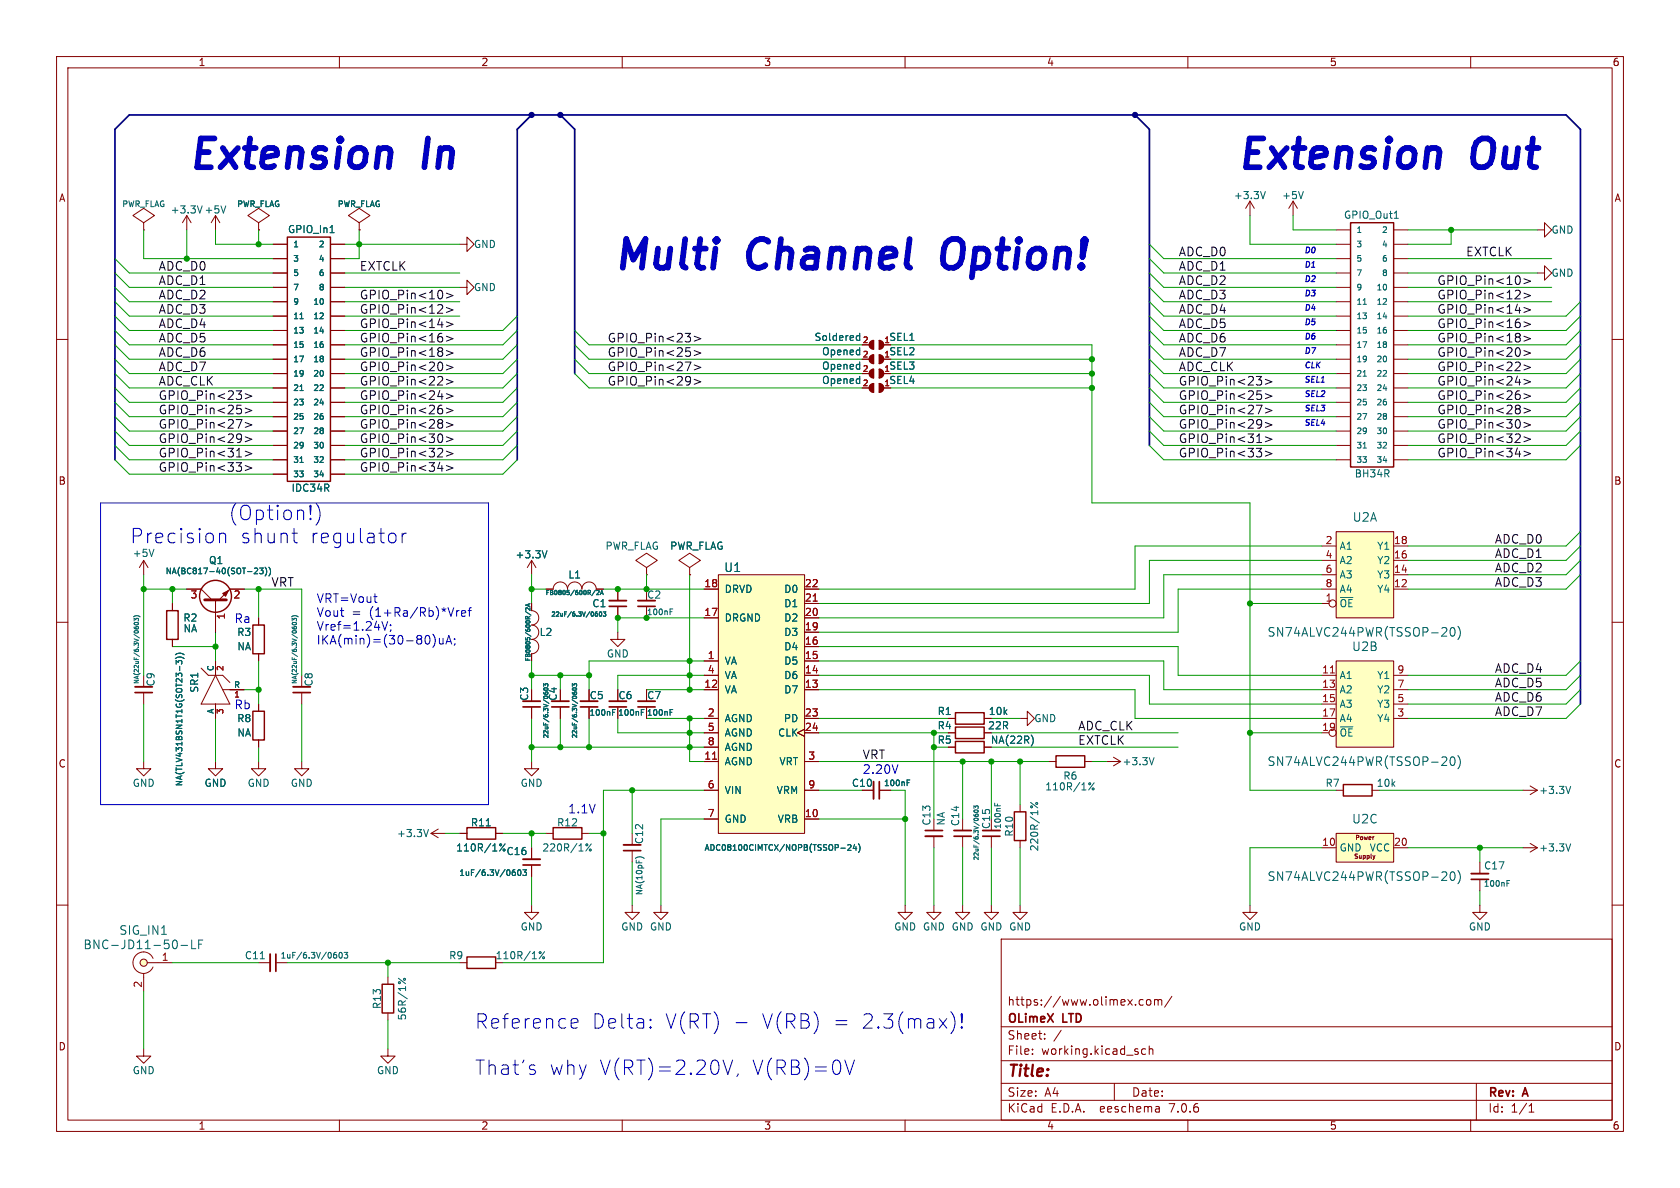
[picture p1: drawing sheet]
<svg xmlns="http://www.w3.org/2000/svg" width="297mm" height="210mm" viewBox="0 0 297 210" stroke-linecap="round" stroke-linejoin="round" font-family="sans-serif">
<defs><g id="words">
<g font-size="7.1" fill="#0000c2">
<text x="33" y="30.2">Extension</text>
<text x="75.2" y="30.2">In</text>
<text x="218.4" y="30.2">Extension</text>
<text x="260.6" y="30.2">Out</text>
<text x="107.6" y="48">Multi</text>
<text x="131.8" y="48">Channel</text>
<text x="168.2" y="48">Option!</text>
</g>
<g font-size="3.5" fill="#0000c2">
<text x="39.8" y="92.2">(Option!)</text>
<text x="22.9" y="96.3">Precision</text>
<text x="42.3" y="96.3">shunt</text>
<text x="54.6" y="96.3">regulator</text>
<text x="83.8" y="182.1">Reference</text>
<text x="104.5" y="182.1">Delta:</text>
<text x="117.3" y="182.1">V(RT)</text>
<text x="134.3" y="182.1">V(RB)</text>
<text x="146.8" y="182.1">=</text>
<text x="151.9" y="182.1">2.3(max)!</text>
<text x="83.8" y="190.2">That's</text>
<text x="97" y="190.2">why</text>
<text x="105.7" y="190.2">V(RT)=2.20V,</text>
<text x="132.7" y="190.2">V(RB)=0V</text>
</g>
<text font-size="2.8" fill="#840000" x="178" y="190.9">Title:</text>
<g font-size="2.1" fill="#0f0f0f">
<text x="27.9" y="47.9">ADC_D0</text>
<text x="63.5" y="47.9">EXTCLK</text>
<text x="208.3" y="47.9">ADC_D1</text>
<text x="208.3" y="45.4">ADC_D0</text>
<text x="259.1" y="45.4">EXTCLK</text>
<text x="27.9" y="50.5">ADC_D1</text>
<text x="27.9" y="53">ADC_D2</text>
<text x="63.5" y="53">GPIO_Pin&lt;10&gt;</text>
<text x="208.3" y="50.5">ADC_D2</text>
<text x="208.3" y="53">ADC_D3</text>
<text x="254" y="50.5">GPIO_Pin&lt;10&gt;</text>
<text x="254" y="53">GPIO_Pin&lt;12&gt;</text>
<text x="27.9" y="58.1">ADC_D4</text>
<text x="27.9" y="55.6">ADC_D3</text>
<text x="63.5" y="55.6">GPIO_Pin&lt;12&gt;</text>
<text x="63.5" y="58.1">GPIO_Pin&lt;14&gt;</text>
<text x="208.3" y="55.6">ADC_D4</text>
<text x="208.3" y="58.1">ADC_D5</text>
<text x="254" y="55.6">GPIO_Pin&lt;14&gt;</text>
<text x="254" y="58.1">GPIO_Pin&lt;16&gt;</text>
<text x="27.9" y="60.6">ADC_D5</text>
<text x="27.9" y="65.7">ADC_D7</text>
<text x="27.9" y="63.2">ADC_D6</text>
<text x="63.5" y="65.7">GPIO_Pin&lt;20&gt;</text>
<text x="63.5" y="60.6">GPIO_Pin&lt;16&gt;</text>
<text x="63.5" y="63.2">GPIO_Pin&lt;18&gt;</text>
<text x="107.3" y="60.6">GPIO_Pin&lt;23&gt;</text>
<text x="107.3" y="63.2">GPIO_Pin&lt;25&gt;</text>
<text x="107.3" y="65.7">GPIO_Pin&lt;27&gt;</text>
<text x="208.3" y="65.7">ADC_CLK</text>
<text x="208.3" y="60.6">ADC_D6</text>
<text x="208.3" y="63.2">ADC_D7</text>
<text x="254" y="60.6">GPIO_Pin&lt;18&gt;</text>
<text x="254" y="63.2">GPIO_Pin&lt;20&gt;</text>
<text x="254" y="65.7">GPIO_Pin&lt;22&gt;</text>
<text x="27.9" y="68.3">ADC_CLK</text>
<text x="27.9" y="70.8">GPIO_Pin&lt;23&gt;</text>
<text x="63.5" y="70.8">GPIO_Pin&lt;24&gt;</text>
<text x="63.5" y="68.3">GPIO_Pin&lt;22&gt;</text>
<text x="107.3" y="68.3">GPIO_Pin&lt;29&gt;</text>
<text x="208.3" y="70.8">GPIO_Pin&lt;25&gt;</text>
<text x="208.3" y="68.3">GPIO_Pin&lt;23&gt;</text>
<text x="254" y="68.3">GPIO_Pin&lt;24&gt;</text>
<text x="254" y="70.8">GPIO_Pin&lt;26&gt;</text>
<text x="27.9" y="73.3">GPIO_Pin&lt;25&gt;</text>
<text x="27.9" y="75.9">GPIO_Pin&lt;27&gt;</text>
<text x="63.5" y="73.3">GPIO_Pin&lt;26&gt;</text>
<text x="63.5" y="75.9">GPIO_Pin&lt;28&gt;</text>
<text x="208.3" y="75.9">GPIO_Pin&lt;29&gt;</text>
<text x="208.3" y="73.3">GPIO_Pin&lt;27&gt;</text>
<text x="254" y="73.3">GPIO_Pin&lt;28&gt;</text>
<text x="254" y="75.9">GPIO_Pin&lt;30&gt;</text>
<text x="27.9" y="81">GPIO_Pin&lt;31&gt;</text>
<text x="27.9" y="78.4">GPIO_Pin&lt;29&gt;</text>
<text x="27.9" y="83.5">GPIO_Pin&lt;33&gt;</text>
<text x="63.5" y="83.5">GPIO_Pin&lt;34&gt;</text>
<text x="63.5" y="81">GPIO_Pin&lt;32&gt;</text>
<text x="63.5" y="78.4">GPIO_Pin&lt;30&gt;</text>
<text x="208.3" y="78.4">GPIO_Pin&lt;31&gt;</text>
<text x="208.3" y="81">GPIO_Pin&lt;33&gt;</text>
<text x="254" y="78.4">GPIO_Pin&lt;32&gt;</text>
<text x="254" y="81">GPIO_Pin&lt;34&gt;</text>
<text x="264.2" y="96.2">ADC_D0</text>
<text x="264.2" y="101.3">ADC_D2</text>
<text x="264.2" y="98.7">ADC_D1</text>
<text x="264.2" y="103.8">ADC_D3</text>
<text x="264.2" y="119.1">ADC_D4</text>
<text x="264.2" y="124.1">ADC_D6</text>
<text x="264.2" y="121.6">ADC_D5</text>
<text x="190.5" y="131.8">EXTCLK</text>
<text x="190.5" y="129.2">ADC_CLK</text>
<text x="264.2" y="126.7">ADC_D7</text>
<text x="152.4" y="134.3">VRT</text>
</g>
<g font-size="2.1" fill="#006464">
<text x="239" y="92.4">U2A</text>
<text x="127.9" y="101.3">U1</text>
<text x="47.9" y="103.8">VRT</text>
<text x="224" y="112.8">SN74ALVC244PWR(TSSOP-20)</text>
<text x="238.9" y="115.3">U2B</text>
<text x="224" y="135.6">SN74ALVC244PWR(TSSOP-20)</text>
<text x="238.9" y="145.8">U2C</text>
<text x="224" y="155.9">SN74ALVC244PWR(TSSOP-20)</text>
<text x="14.7" y="168">BNC-JD11-50-LF</text>
<text x="21" y="165.5">SIG_IN1</text>
</g>
<g font-size="2.1" fill="#0000c2">
<text x="55.9" y="106.7">VRT=Vout</text>
<text x="41.4" y="110.2">Ra</text>
<text x="55.9" y="109.1">Vout</text>
<text x="55.9" y="111.6">Vref=1.24V;</text>
<text x="62.1" y="109.1">=</text>
<text x="65.3" y="109.1">(1+Ra/Rb)*Vref</text>
<text x="55.9" y="114.1">IKA(min)=(30-80)uA;</text>
<text x="41.4" y="125.5">Rb</text>
<text x="152.4" y="136.9">2.20V</text>
<text x="100.3" y="143.9">1.1V</text>
</g>
<g font-size="2.1" fill="#840000">
<text x="178" y="178">https://www.olimex.com/</text>
<text x="178" y="184">Sheet:</text>
<text x="178" y="181.2">OLimeX</text>
<text x="188" y="181.2">LTD</text>
<text x="178" y="186.7">File:</text>
<text x="184.1" y="186.7">working.kicad_sch</text>
<text x="178" y="196.9">KiCad</text>
<text x="178" y="194.1">Size:</text>
<text x="184.7" y="194.1">A4</text>
<text x="185.7" y="196.9">E.D.A.</text>
<text x="194.6" y="196.9">eeschema</text>
<text x="200" y="194.1">Date:</text>
<text x="207" y="196.9">7.0.6</text>
<text x="263" y="194.3">Rev:</text>
<text x="263" y="196.9">Id:</text>
<text x="267.1" y="196.9">1/1</text>
<text x="269.4" y="194.3">A</text>
</g>
<g font-size="1.8" fill="#840000">
<text x="35" y="11.9">1</text>
<text x="85" y="11.9">2</text>
<text x="135" y="11.9">3</text>
<text x="185" y="11.9">4</text>
<text x="235" y="11.9">5</text>
<text x="285" y="11.9">6</text>
<text x="10.3" y="35.9">A</text>
<text x="285.3" y="35.9">A</text>
<text x="10.3" y="85.9">B</text>
<text x="285.3" y="85.9">B</text>
<text x="93.6" y="124" transform="rotate(-90 93.6 124)">C3</text>
<text x="104.1" y="123.8">C5</text>
<text x="109.2" y="123.8">C6</text>
<text x="114.3" y="123.8">C7</text>
<text x="10.3" y="135.9">C</text>
<text x="285.3" y="135.9">C</text>
<text x="10.3" y="185.9">D</text>
<text x="285.3" y="185.9">D</text>
<text x="35" y="199.9">1</text>
<text x="85" y="199.9">2</text>
<text x="135" y="199.9">3</text>
<text x="185" y="199.9">4</text>
<text x="235" y="199.9">5</text>
<text x="285" y="199.9">6</text>
</g>
<g font-size="1.8" fill="#006464">
<text x="218" y="35.4">+3.3V</text>
<text x="226.6" y="35.4">+5V</text>
<text x="30.1" y="37.9">+3.3V</text>
<text x="36.1" y="37.9">+5V</text>
<text x="50.8" y="41.4">GPIO_In1</text>
<text x="237.5" y="38.9">GPIO_Out1</text>
<text x="274.2" y="41.5">GND</text>
<text x="83.7" y="44">GND</text>
<text x="83.7" y="51.7">GND</text>
<text x="274.2" y="49.1">GND</text>
<text x="143.9" y="60.5">Soldered</text>
<text x="145.2" y="65.5">Opened</text>
<text x="145.2" y="63">Opened</text>
<text x="157.1" y="65.5">SEL3</text>
<text x="157.1" y="63">SEL2</text>
<text x="157.1" y="60.5">SEL1</text>
<text x="145.2" y="68.1">Opened</text>
<text x="157.1" y="68.1">SEL4</text>
<text x="51.4" y="87.1">IDC34R</text>
<text x="239.4" y="84.6">BH34R</text>
<text x="23.4" y="98.7">+5V</text>
<text x="36.8" y="99.9">Q1</text>
<text x="91" y="98.9">+3.3V</text>
<text x="106.9" y="97.4">PWR_FLAG</text>
<text x="118.4" y="97.4">PWR_FLAG</text>
<text x="236.7" y="97.4">A1</text>
<text x="236.7" y="99.9">A2</text>
<text x="243.4" y="99.9">Y2</text>
<text x="243.4" y="97.4">Y1</text>
<text x="100.4" y="102.5">L1</text>
<text x="104.6" y="107.5">C1</text>
<text x="114.3" y="106">C2</text>
<text x="128" y="105">DRVD</text>
<text x="138.5" y="107.5">D1</text>
<text x="138.5" y="105">D0</text>
<text x="236.7" y="107.5">~{OE}</text>
<text x="236.7" y="102.5">A3</text>
<text x="236.7" y="105">A4</text>
<text x="243.4" y="105">Y4</text>
<text x="243.4" y="102.5">Y3</text>
<text x="32.3" y="110.1">R2</text>
<text x="32.3" y="112">NA</text>
<text x="41.8" y="112.6">R3</text>
<text x="95.3" y="112.6">L2</text>
<text x="128" y="110.1">DRGND</text>
<text x="138.5" y="112.6">D3</text>
<text x="138.5" y="110.1">D2</text>
<text x="41.9" y="115.2">NA</text>
<text x="107.2" y="116.4">GND</text>
<text x="128" y="117.7">VA</text>
<text x="138.5" y="117.7">D5</text>
<text x="138.5" y="115.2">D4</text>
<text x="27.5" y="121.4" transform="rotate(-90 27.5 121.4)">C9</text>
<text x="35.2" y="122.5" transform="rotate(-90 35.2 122.5)">SR1</text>
<text x="55.5" y="121.4" transform="rotate(-90 55.5 121.4)">C8</text>
<text x="98.7" y="124" transform="rotate(-90 98.7 124)">C4</text>
<text x="128" y="122.8">VA</text>
<text x="128" y="120.2">VA</text>
<text x="138.5" y="122.8">D7</text>
<text x="138.5" y="120.2">D6</text>
<text x="236.7" y="120.2">A1</text>
<text x="236.7" y="122.8">A2</text>
<text x="236.7" y="125.3">A3</text>
<text x="243.4" y="125.3">Y3</text>
<text x="243.4" y="122.8">Y2</text>
<text x="243.4" y="120.2">Y1</text>
<text x="41.8" y="127.9">R8</text>
<text x="41.9" y="130.4">NA</text>
<text x="128" y="127.9">AGND</text>
<text x="128" y="130.4">AGND</text>
<text x="137.5" y="130.4">CLK</text>
<text x="138.5" y="127.9">PD</text>
<text x="165.7" y="131.7">R5</text>
<text x="165.7" y="129.1">R4</text>
<text x="165.7" y="126.6">R1</text>
<text x="174.6" y="129.1">22R</text>
<text x="174.7" y="126.6">10k</text>
<text x="175.1" y="131.7">NA(22R)</text>
<text x="182.7" y="127.9">GND</text>
<text x="236.7" y="127.9">A4</text>
<text x="236.7" y="130.4">~{OE}</text>
<text x="243.4" y="127.9">Y4</text>
<text x="128" y="135.5">AGND</text>
<text x="128" y="132.9">AGND</text>
<text x="137.7" y="135.5">VRT</text>
<text x="198.4" y="135.5">+3.3V</text>
<text x="23.4" y="139.3">GND</text>
<text x="36.1" y="139.3">GND</text>
<text x="43.7" y="139.3">GND</text>
<text x="51.3" y="139.3">GND</text>
<text x="91.9" y="139.3">GND</text>
<text x="128" y="140.6">VIN</text>
<text x="137.2" y="140.6">VRM</text>
<text x="150.5" y="139.3">C10</text>
<text x="184.7" y="139.9">110R/1%</text>
<text x="187.9" y="138">R6</text>
<text x="234.2" y="139.3">R7</text>
<text x="243.3" y="139.3">10k</text>
<text x="272" y="140.6">+3.3V</text>
<text x="70.1" y="148.2">+3.3V</text>
<text x="83.1" y="146.3">R11</text>
<text x="98.4" y="146.3">R12</text>
<text x="113.9" y="149.3" transform="rotate(-90 113.9 149.3)">C12</text>
<text x="128" y="145.6">GND</text>
<text x="137.4" y="145.6">VRB</text>
<text x="164.7" y="146" transform="rotate(-90 164.7 146)">C13</text>
<text x="167.2" y="146" transform="rotate(-90 167.2 146)">NA</text>
<text x="169.8" y="146.1" transform="rotate(-90 169.8 146.1)">C14</text>
<text x="175.2" y="146.6" transform="rotate(-90 175.2 146.6)">C15</text>
<text x="179.3" y="148" transform="rotate(-90 179.3 148)">R10</text>
<text x="80.5" y="150.7">110R/1%</text>
<text x="89.4" y="151.4">C16</text>
<text x="95.8" y="150.7">220R/1%</text>
<text x="183.7" y="150.6" transform="rotate(-90 183.7 150.6)">220R/1%</text>
<text x="236.7" y="150.7">GND</text>
<text x="242" y="150.7">VCC</text>
<text x="262.3" y="153.9">C17</text>
<text x="272" y="150.7">+3.3V</text>
<text x="91.9" y="164.7">GND</text>
<text x="109.7" y="164.7">GND GND</text>
<text x="158" y="164.7">GND GND GND GND GND</text>
<text x="218.9" y="164.7">GND</text>
<text x="259.6" y="164.7">GND</text>
<text x="43.2" y="169.8">C11</text>
<text x="79.3" y="169.8">R9</text>
<text x="87.5" y="169.8">110R/1%</text>
<text x="67.5" y="178.5" transform="rotate(-90 67.5 178.5)">R13</text>
<text x="72" y="180.5" transform="rotate(-90 72 180.5)">56R/1%</text>
<text x="23.4" y="190.1">GND</text>
<text x="66.5" y="190.1">GND</text>
</g>
<g font-size="1.8" fill="#a90000">
<text x="234.2" y="96.3">2</text>
<text x="234.2" y="98.8">4</text>
<text x="234.2" y="101.3">6</text>
<text x="246.3" y="101.3">14</text>
<text x="246.3" y="98.8">16</text>
<text x="246.3" y="96.3">18</text>
<text x="33.6" y="106.1">3</text>
<text x="41.2" y="106.1">2</text>
<text x="124.4" y="103.9">18</text>
<text x="142.2" y="106.4">21</text>
<text x="142.2" y="103.9">22</text>
<text x="234.2" y="106.4">1</text>
<text x="234.2" y="103.9">8</text>
<text x="246.3" y="103.9">12</text>
<text x="40.1" y="109.6" transform="rotate(-90 40.1 109.6)">1</text>
<text x="124.4" y="109">17</text>
<text x="142.2" y="111.5">19</text>
<text x="142.2" y="109">20</text>
<text x="125" y="116.6">1</text>
<text x="125" y="119.1">4</text>
<text x="142.2" y="119.1">14</text>
<text x="142.2" y="116.6">15</text>
<text x="142.2" y="114">16</text>
<text x="233.6" y="119.1">11</text>
<text x="246.9" y="119.1">9</text>
<text x="124.4" y="121.7">12</text>
<text x="142.2" y="121.7">13</text>
<text x="233.6" y="121.7">13</text>
<text x="233.6" y="124.2">15</text>
<text x="246.9" y="124.2">5</text>
<text x="246.9" y="121.7">7</text>
<text x="125" y="126.7">2</text>
<text x="125" y="129.3">5</text>
<text x="125" y="131.8">8</text>
<text x="142.2" y="126.7">23</text>
<text x="142.2" y="129.3">24</text>
<text x="233.6" y="126.7">17</text>
<text x="233.6" y="129.3">19</text>
<text x="246.9" y="126.7">3</text>
<text x="124.4" y="134.4">11</text>
<text x="142.8" y="134.4">3</text>
<text x="125" y="139.4">6</text>
<text x="142.8" y="139.4">9</text>
<text x="125" y="144.5">7</text>
<text x="142.2" y="144.5">10</text>
<text x="233.6" y="149.6">10</text>
<text x="246.3" y="149.6">20</text>
<text x="28.5" y="169.9">1</text>
<text x="25.1" y="174.7" transform="rotate(-90 25.1 174.7)">2</text>
</g>
<g font-size="1.4" fill="#006464">
<text x="21.5" y="36.8">PWR_FLAG</text>
<text x="41.8" y="36.8">PWR_FLAG</text>
<text x="59.6" y="36.8">PWR_FLAG</text>
<text x="239.7" y="41.4">1</text>
<text x="244.2" y="41.4">2</text>
<text x="51.8" y="43.9">1</text>
<text x="51.8" y="46.5">3</text>
<text x="56.2" y="43.9">2</text>
<text x="56.2" y="46.5">4</text>
<text x="239.7" y="43.9">3</text>
<text x="239.7" y="46.5">5</text>
<text x="244.2" y="43.9">4</text>
<text x="244.2" y="46.5">6</text>
<text x="51.8" y="49">5</text>
<text x="51.8" y="51.5">7</text>
<text x="56.2" y="49">6</text>
<text x="56.2" y="51.5">8</text>
<text x="239.7" y="49">7</text>
<text x="239.7" y="51.5">9</text>
<text x="243.2" y="51.5">10</text>
<text x="244.2" y="49">8</text>
<text x="51.8" y="56.6">11</text>
<text x="51.8" y="59.2">13</text>
<text x="51.8" y="54.1">9</text>
<text x="55.3" y="54.1">10</text>
<text x="55.3" y="56.6">12</text>
<text x="55.3" y="59.2">14</text>
<text x="239.7" y="54.1">11</text>
<text x="239.7" y="56.6">13</text>
<text x="239.7" y="59.2">15</text>
<text x="243.2" y="54.1">12</text>
<text x="243.2" y="56.6">14</text>
<text x="243.2" y="59.2">16</text>
<text x="51.8" y="61.7">15</text>
<text x="51.8" y="64.2">17</text>
<text x="55.3" y="61.7">16</text>
<text x="55.3" y="64.2">18</text>
<text x="239.7" y="61.7">17</text>
<text x="239.7" y="64.2">19</text>
<text x="243.2" y="61.7">18</text>
<text x="243.2" y="64.2">20</text>
<text x="51.8" y="66.8">19</text>
<text x="51.8" y="69.3">21</text>
<text x="51.8" y="71.9">23</text>
<text x="55.3" y="66.8">20</text>
<text x="55.3" y="69.3">22</text>
<text x="55.3" y="71.9">24</text>
<text x="239.7" y="66.8">21</text>
<text x="239.7" y="69.3">23</text>
<text x="239.7" y="71.9">25</text>
<text x="243.2" y="66.8">22</text>
<text x="243.2" y="69.3">24</text>
<text x="243.2" y="71.9">26</text>
<text x="51.8" y="74.4">25</text>
<text x="51.8" y="76.9">27</text>
<text x="55.3" y="74.4">26</text>
<text x="55.3" y="76.9">28</text>
<text x="239.7" y="74.4">27</text>
<text x="239.7" y="76.9">29</text>
<text x="243.2" y="74.4">28</text>
<text x="243.2" y="76.9">30</text>
<text x="51.8" y="79.5">29</text>
<text x="51.8" y="82">31</text>
<text x="55.3" y="79.5">30</text>
<text x="55.3" y="82">32</text>
<text x="239.7" y="79.5">31</text>
<text x="239.7" y="82">33</text>
<text x="243.2" y="79.5">32</text>
<text x="243.2" y="82">34</text>
<text x="51.8" y="84.6">33</text>
<text x="55.3" y="84.6">34</text>
<text x="29.2" y="101.7">NA(BC817-40(SOT-23))</text>
<text x="114.3" y="108.9">100nF</text>
<text x="37.8" y="118.7" transform="rotate(-90 37.8 118.7)">C</text>
<text x="41.3" y="121.7">R</text>
<text x="37.8" y="126.3" transform="rotate(-90 37.8 126.3)">A</text>
<text x="104.1" y="126.7">100nF</text>
<text x="109.2" y="126.7">100nF</text>
<text x="114.3" y="126.7">100nF</text>
<text x="32.4" y="139.1" transform="rotate(-90 32.4 139.1)">NA(TLV431BSN1T1G(SOT23-3))</text>
<text x="156.2" y="139.2">100nF</text>
<text x="177.1" y="146.6" transform="rotate(-90 177.1 146.6)">100nF</text>
<text x="81.1" y="155">1uF/6.3V/0603</text>
<text x="124.4" y="150.6">ADC08100CIMTCX/NOPB(TSSOP-24)</text>
<text x="113.8" y="158.4" transform="rotate(-90 113.8 158.4)">NA(10pF)</text>
<text x="262.2" y="156.9">100nF</text>
<text x="49.5" y="169.6">1uF/6.3V/0603</text>
</g>
<g font-size="1.4" fill="#0000c2">
<text x="230.5" y="47.4">D1</text>
<text x="230.5" y="44.8">D0</text>
<text x="230.5" y="52.5">D3</text>
<text x="230.5" y="49.9">D2</text>
<text x="230.5" y="57.5">D5</text>
<text x="230.5" y="55">D4</text>
<text x="230.5" y="60.1">D6</text>
<text x="230.5" y="65.2">CLK</text>
<text x="230.5" y="62.6">D7</text>
<text x="230.5" y="70.2">SEL2</text>
<text x="230.5" y="67.7">SEL1</text>
<text x="230.5" y="75.3">SEL4</text>
<text x="230.5" y="72.8">SEL3</text>
</g>
<g font-size="1.4" fill="#a90000">
<text x="152.4" y="65.8">2</text>
<text x="152.4" y="63.2">2</text>
<text x="152.4" y="60.7">2</text>
<text x="156.2" y="65.8">1</text>
<text x="156.2" y="63.2">1</text>
<text x="156.2" y="60.7">1</text>
<text x="152.4" y="68.3">2</text>
<text x="156.2" y="68.3">1</text>
<text x="39.8" y="118.7" transform="rotate(-90 39.8 118.7)">2</text>
<text x="41.3" y="123.6">1</text>
<text x="39.8" y="126.3" transform="rotate(-90 39.8 126.3)">3</text>
</g>
<g font-size="1.1" fill="#006464">
<text x="96.3" y="105.4">FB0805/600R/2A</text>
<text x="97.3" y="109.2">22uF/6.3V/0603</text>
<text x="24.7" y="121" transform="rotate(-90 24.7 121)">NA(22uF/6.3V/0603)</text>
<text x="52.7" y="121" transform="rotate(-90 52.7 121)">NA(22uF/6.3V/0603)</text>
<text x="97.1" y="130.6" transform="rotate(-90 97.1 130.6)">22uF/6.3V/0603</text>
<text x="102.2" y="130.6" transform="rotate(-90 102.2 130.6)">22uF/6.3V/0603</text>
<text x="173.2" y="152.2" transform="rotate(-90 173.2 152.2)">22uF/6.3V/0603</text>
</g>
<g font-size="1.1" fill="#840000">
<text x="94" y="117" transform="rotate(-90 94 117)">FB0805/600R/2A</text>
<text x="239.5" y="148.7">Power</text>
<text x="239.3" y="152">Supply</text>
</g>
</g></defs>
<g fill="none" stroke="#840000" stroke-width=".18">
<path d="M10 10h277v190h-277zM12 12h273v186h-273zM60 10v2M110 10v2M160 10v2M210 10v2M260 10v2M25.4 39.4l1.9-1.3-1.9-1.3-1.9 1.3 1.9 1.3v1.2M33 38.1l.8 1.3M33 38.1v2.5M33 38.1l-.7 1.3M38.1 38.1l-.8 1.3"/>
<path d="M38.1 38.1v2.5M38.1 38.1l.8 1.3M45.7 39.4l1.9-1.3-1.9-1.3-1.9 1.3 1.9 1.3v1.2M63.5 39.4l1.9-1.3-1.9-1.3-1.9 1.3 1.9 1.3v1.2M221 35.6l.7 1.2M221 35.6v2.5M221 35.6l-.8 1.2M228.6 35.6l-.8 1.2M228.6 35.6v2.5M228.6 35.6l.8 1.2M10 60h2M25.4 40.6h.1"/>
<path d="M45.7 40.6h.1M48.3 43.2h2.4M48.3 53.3h2.4M48.3 55.9h2.4M48.3 58.4h2.4M48.3 45.7h2.4M48.3 48.3h2.4M48.3 50.8h2.4M58.5 43.2h2.5M58.5 53.3h2.5M58.5 55.9h2.5M58.5 58.4h2.5"/>
<path d="M58.5 45.7h2.5M58.5 48.3h2.5M58.5 50.8h2.5M63.5 40.6h.1M81.3 50.8h1.2v1.3l1.3-1.3-1.3-1.3v1.3M81.3 43.2h1.2v1.3l1.3-1.3-1.3-1.3v1.3M236.2 43.2h2.5M236.2 53.3h2.5M236.2 55.9h2.5M236.2 58.4h2.5M236.2 45.7h2.5M236.2 48.3h2.5"/>
<path d="M236.2 50.8h2.5M236.2 40.6h2.5M246.4 43.2h2.5M246.4 53.3h2.5M246.4 55.9h2.5M246.4 58.4h2.5M246.4 45.7h2.5M246.4 48.3h2.5M246.4 50.8h2.5M246.4 40.6h2.5M271.8 40.6h1.2v1.3l1.3-1.3-1.3-1.2v1.2M271.8 48.3h1.2v1.2l1.3-1.2-1.3-1.3v1.3"/>
<path d="M285 60h2M48.3 61h2.4M48.3 63.5h2.4M48.3 66h2.4M48.3 68.6h2.4M48.3 71.1h2.4M48.3 73.7h2.4M48.3 76.2h2.4M48.3 78.7h2.4M58.5 61h2.5M58.5 63.5h2.5M58.5 66h2.5"/>
<path d="M58.5 68.6h2.5M58.5 71.1h2.5M58.5 73.7h2.5M58.5 76.2h2.5M58.5 78.7h2.5M152.4 61h1.3M152.4 63.5h1.3M152.4 66h1.3M152.4 68.6h1.3M156.2 61h1.3M156.2 63.5h1.3M156.2 66h1.3"/>
<path d="M156.2 68.6h1.3M236.2 61h2.5M236.2 63.5h2.5M236.2 66h2.5M236.2 68.6h2.5M236.2 71.1h2.5M236.2 73.7h2.5M236.2 76.2h2.5M236.2 78.7h2.5M246.4 61h2.5M246.4 63.5h2.5M246.4 66h2.5"/>
<path d="M246.4 68.6h2.5M246.4 71.1h2.5M246.4 73.7h2.5M246.4 76.2h2.5M246.4 78.7h2.5M25.4 99.1v2.5M25.4 99.1l.8 1.2M25.4 99.1l-.8 1.2M48.3 81.3h2.4M48.3 83.8h2.4M58.5 81.3h2.5M58.5 83.8h2.5"/>
<path d="M94 99.1v2.5M94 99.1l-.8 1.2M94 99.1l.7 1.2M233.7 99.1h2.5M233.7 96.5h2.5M236.2 94h10.2v15.2h-10.2zM236.2 81.3h2.5M246.4 99.1h2.5M246.4 96.5h2.5M246.4 81.3h2.5M10 110h2M25.4 119.4v2"/>
<path d="M30.5 106.7v1.3M30.5 113v1.3M33 104.1h2.6l1.9 1.9M35.6 118.1l1.2 1.3h2.6l1.2 1.3M38.1 106v5.8M38.1 116.8v2.6M38.1 119.4l-2.5 5.1h5l-1.2-2.6M38.1 119.4l1.3 2.5M43.2 104.1h-2.6l-1.9 1.9M45.7 109.2v1.3M45.7 115.6v1.2M53.3 119.4v2"/>
<path d="M94 106.7v1.3a1.27 1.27 0 0 1 1.2 1.2 1.27 1.27 0 0 1-1.2 1.3 1.27 1.27 0 0 1 1.2 1.3 1.27 1.27 0 0 1-1.2 1.2 1.27 1.27 0 0 1 1.2 1.3 1.27 1.27 0 0 1-1.2 1.3M96.5 104.1h1.3a1.27 1.27 0 0 1 1.3-1.2 1.27 1.27 0 0 1 1.2 1.2 1.27 1.27 0 0 1 1.3-1.2 1.27 1.27 0 0 1 1.3 1.2 1.27 1.27 0 0 1 1.2-1.2 1.27 1.27 0 0 1 1.3 1.2h1.3M109.2 111.8v1.2h-1.3l1.3 1.3 1.3-1.3h-1.3M109.2 104.1v2.1M109.2 107.3v1.9M114.3 100.3l1.9-1.2-1.9-1.3-1.9 1.3 1.9 1.2v1.3M114.3 101.6h.1M114.3 107.3v1.9M121.9 100.3l1.9-1.2-1.9-1.3-1.9 1.3 1.9 1.2v1.3M121.9 101.6h.1M124.5 104.1h2.5M124.5 119.4h2.5"/>
<path d="M124.5 116.8h2.5M124.5 109.2h2.5M127 101.6h15.2v45.7h-15.2zM142.2 106.7h2.6M142.2 104.1h2.6M142.2 119.4h2.6M142.2 116.8h2.6M142.2 114.3h2.6M142.2 109.2h2.6M142.2 111.8h2.6M233.7 106.7h1.2M233.7 104.1h2.5"/>
<path d="M233.7 101.6h2.5M233.7 119.4h2.5M236.2 116.8h10.2v15.3h-10.2zM246.4 104.1h2.5M246.4 101.6h2.5M246.4 119.4h2.5M285 110h2M25.4 134.6v1.3h1.3l-1.3 1.3-1.3-1.3h1.3M25.4 122.6v1.9M38.1 134.6v1.3h1.3l-1.3 1.3-1.3-1.3h1.3M38.1 124.5v2.5M39.4 121.9h3.8"/>
<path d="M45.7 134.6v1.3h1.3l-1.3 1.3-1.3-1.3h1.3M45.7 124.5v1.2M45.7 130.8v1.3M53.3 134.6v1.3h1.3l-1.3 1.3-1.2-1.3h1.2M53.3 122.6v1.9M94 134.6v1.3h-1.3l1.3 1.3 1.2-1.3h-1.2M94 125.1v1.9M99.1 125.1v1.9M104.1 125.1v1.9M109.2 125.1v1.9M114.3 125.1v1.9M124.5 139.7h2.5"/>
<path d="M124.5 132.1h2.5M124.5 134.6h2.5M124.5 129.5h2.5M124.5 121.9h2.5M124.5 127h2.5M142.2 128.9l-1.2 .6 1.2 .7M142.2 139.7h2.6M142.2 134.6h2.6M142.2 129.5h2.6M142.2 121.9h2.6M142.2 127h2.6M152.4 139.7h2"/>
<path d="M155.6 139.7h1.9M167.6 132.1h1.3M167.6 129.5h1.3M167.6 127h1.3M174 132.1h1.3M174 129.5h1.3M174 127h1.3M180.3 127h1.3v1.3l1.3-1.3-1.3-1.3v1.3M185.4 134.6h1.3M191.8 134.6h1.2M195.6 134.6h2.5M196.8 133.9l1.3 .7"/>
<path d="M198.1 134.6l-1.3 .8M233.7 121.9h2.5M233.7 124.5h2.5M233.7 127h2.5M236.2 139.7h1.3M242.6 139.7h1.2M246.4 121.9h2.5M246.4 124.5h2.5M246.4 127h2.5M269.2 139.7h2.6M270.5 138.9l1.3 .8M271.8 139.7l-1.3 .8"/>
<path d="M10 160h2M76.2 147.3h2.5M76.2 147.3l1.3 .8M77.5 146.6l-1.3 .7M81.3 147.3h1.2M87.6 147.3h1.3M94 149.9v2M94 153v1.9M96.5 147.3h1.3M102.9 147.3h1.2M111.8 147.3v2.1M111.8 150.5v1.9"/>
<path d="M124.5 144.8h2.5M142.2 144.8h2.6M165.1 144.8v1.9M165.1 147.8v2.1M170.2 144.8v2M170.2 148v1.9M175.3 148v1.9M180.3 142.2v1.3M180.3 148.6v1.3M233.7 149.9h2.5M236.2 147.3h10.2v5.1h-10.2zM242.7 151.2l.2 .5"/>
<path d="M242.9 151.7l-.1 .2M242.9 147.9l-.1 .1M243.1 151.2l-.2 .5M246.4 149.9h2.5M261.6 152.4v2M261.6 155.6v1.9M269.2 149.9h2.6M270.5 149.1l1.3 .8M271.8 149.9l-1.3 .7M285 160h2M25.4 172.1v3.2M26 170.2h4.5"/>
<path d="M27.1 170.9l-.7 .8-1 .4M27.1 169.4a1.88 1.88 0 0 0-3.3-.2 1.88 1.88 0 0 0 1.6 2.9M45.7 170.2h2.1M48.9 170.2h1.9M68.6 172.7v1.3M68.6 179.1v1.2M81.3 170.2h1.2M94 160v1.3h1.2l-1.2 1.3-1.3-1.3h1.3M111.8 160v1.3h-1.3l1.3 1.3 1.2-1.3h-1.2M116.8 160v1.3h-1.2l1.2 1.3 1.3-1.3h-1.3M160 160v1.3h-1.3l1.3 1.3 1.3-1.3h-1.3M165.1 160v1.3h-1.3l1.3 1.3 1.3-1.3h-1.3"/>
<path d="M170.2 160v1.3h-1.3l1.3 1.3 1.2-1.3h-1.2M175.3 160v1.3h-1.3l1.3 1.3 1.2-1.3h-1.2M177 166h108v32h-108zM180.3 160v1.3h-1.2l1.2 1.3 1.3-1.3h-1.3M202.1 176.8l-.4-.1-.3 .3v.4l.1 .2h.6M202.7 176.8l.3-.1 .4 .1 .1 .6-.2 .2-.3 .1-.3-.1zM204.1 176.8l.4-.1 .2 .2M204.1 176.7v1M204.7 176.9l.3-.2 .3 .1 .1 .9M204.7 176.9v.8M207.2 176.1l-1.3 2M221 160v1.3h-1.3l1.3 1.3 1.2-1.3h-1.2"/>
<path d="M261.6 160v1.3h-1.3l1.3 1.3 1.3-1.3h-1.3M25.4 185.4v1.3h-1.3l1.3 1.3 1.3-1.3h-1.3M60 198v2M68.6 185.4v1.3h1.2l-1.2 1.3-1.3-1.3h1.3M110 198v2M160 198v2M177 194.5h108M177 191.5h108M177 187.5h108M177 181.5h108M182.5 186.3v.1M182.5 185.5v.1"/>
<path d="M184.7 183.6v.1M184.7 182.8v.1M187.6 182.1l-1.3 2M197 191.5v3M202.5 185.5l-.4-.1-.3 .3v.4l.2 .2h.5M203.2 185.5l.2-.1 .3 .1 .1 .9M203.2 184.9v1.5M204.9 195.7l.1 .9M205 196.5l-.2 .1M205 196h-.2M210 198v2M260 198v2"/>
<path d="M261 191.5v6.5M270.3 196.6h.9M270.3 195.5l.4-.4v1.5"/>
<circle cx="235.6" cy="106.7" r=".63"/>
<circle cx="235.6" cy="129.5" r=".63"/>
<circle cx="25.4" cy="170.2" r=".63"/>
</g>
<g fill="none" stroke="#840000" stroke-width=".25">
<path d="M238.8 39.4h7.6v43.2h-7.6zM50.8 41.9h7.6v43.2h-7.6zM153.8 60.6v.7M153.8 63.1v.8M153.8 65.7v.7M153.8 68.2v.8M153.9 68l.5-.2v1.5a.76 .76 0 0 1-.7-.4 .76 .76 0 0 1 .2-.9zM153.9 65.5l.5-.2v1.5a.76 .76 0 0 1-.7-.5 .76 .76 0 0 1 .2-.8zM153.9 63l.5-.3v1.6a.76 .76 0 0 1-.7-.5 .76 .76 0 0 1 .2-.8zM153.9 60.4l.5-.2v1.5a.76 .76 0 0 1-.7-.4 .76 .76 0 0 1 .2-.9zM153.9 60.5v.8M153.9 63v.9"/>
<path d="M153.9 65.5v.9M153.9 68.1v.9M154.1 60.5v1M154.1 63v1M154.1 65.5v1M154.1 68.1v1M154.2 60.3v1.3M154.2 62.9v1.2M154.2 65.4v1.3M154.2 67.9v1.3M154.3 60.2v1.4M154.3 62.7v1.4"/>
<path d="M154.3 65.3v1.4M154.3 67.8v1.4M155.4 67.8a.76 .76 0 0 1 .8 .8 .76 .76 0 0 1-.8 .7zM155.4 65.3a.76 .76 0 0 1 .8 .7 .76 .76 0 0 1-.8 .8zM155.4 62.7a.76 .76 0 0 1 .8 .8 .76 .76 0 0 1-.8 .8zM155.4 60.2a.76 .76 0 0 1 .8 .8 .76 .76 0 0 1-.8 .7zM155.6 60.2v1.4M155.6 62.7v1.4M155.6 65.3v1.4M155.6 67.8v1.4M155.7 60.3v1.3M155.7 62.9v1.2"/>
<path d="M155.7 65.4v1.3M155.7 67.9v1.3M155.8 60.5v1M155.8 63v1M155.8 65.5v1M155.8 68.1v1M156 60.5v1M156 63v1M156 65.5v1M156 68.1v1M156.1 60.6v.6M156.1 63.1v.7"/>
<path d="M156.1 65.7v.6M156.1 68.2v.6M29.5 108h2v5h-2zM44.7 110.5h2v5.1h-2zM44.7 125.7h2v5.1h-2zM168.9 131.1h5.1v2h-5.1zM168.9 128.5h5.1v2.1h-5.1zM168.9 126h5.1v2h-5.1zM186.7 133.6h5.1v2h-5.1zM237.5 138.7h5.1v2h-5.1zM82.5 146.3h5.1v2h-5.1zM97.8 146.3h5.1v2h-5.1z"/>
<path d="M179.3 143.5h2.1v5.1h-2.1zM67.6 174h2v5.1h-2zM82.5 169.2h5.1v2h-5.1z"/>
<circle cx="38.1" cy="105.4" r="2.82"/>
</g>
<g fill="none" stroke="#006464" stroke-width=".18">
<path d="M35.7 36.4l-.4 1.3M39.9 36.4l-.4 1.3M223.7 33.9l-.4 1.2M230.4 33.9l-.4 1.2M246.5 38.6h.7M53 56.3h.6M58.3 41.1h.8M152 58.9v1.3M152 59.4l-.4-.1-.2 .2M241 53.8h.6M53 69h.6M151.4 60.1l.2 .1 .4-.1"/>
<path d="M241 66.5h.6M241 79.2h.6M27.2 97.1l-.4 1.3M53 81.7h.6M96.7 97.4l-.4 1.2M23.7 109.8v-.5l.3 .3 .1-.3h.3v.5M23.7 110.8v.2M23.7 110.1a.37 .37 0 0 1 .5-.1 .37 .37 0 0 1 .2 .4 .37 .37 0 0 1-.4 .1 .37 .37 0 0 1-.3-.4zM24 111l.1-.2h.3l.1 .2M24.7 109a.88 .88 0 0 0-1.1 .1M24.7 109l.1 .1M31 116.4a1.17 1.17 0 0 1 1.5 0"/>
<path d="M31 115.8a1.17 1.17 0 0 1 1.5 0M31.1 117.4v-.6l.4 .3 .1-.3h.5l.1 .2-.1 .4M45 100.5l.4-.1 .2 .3-.7 .7h.7M45.9 100.4h.6l-.3 .4 .3 .1v.4l-.2 .1-.4-.1M46.9 100.3a1.16 1.16 0 0 1 0 1.5M47.5 100.3a1.19 1.19 0 0 1 .2 1.3M51.5 109.1a.87 .87 0 0 1 1.2 0M51.7 109.8v-.5l.2 .3 .1-.3h.3v.5M51.7 110.8v.2M51.7 110.1a.37 .37 0 0 1 .4-.1 .37 .37 0 0 1 .3 .4 .37 .37 0 0 1-.5 .1 .37 .37 0 0 1-.2-.4zM51.9 111l.2-.2h.2l.1 .2M92.9 108.1l1 .6"/>
<path d="M93.5 106.8v.4M93.7 107.4v.5l-.6-.5-.2 .2 .1 .3M93.7 106.7l-.8 .3 .8 .2M105.2 108.6l.2-.1 .3 .1-.2 .3-.3-.1M105.3 104.3l-.7 1M105.4 108.2l-.2 .3M105.5 104.4h.3l.1 .2-.5 .5h.5M106.1 108.2a.39 .39 0 0 0-.2 .4 .39 .39 0 0 0 .4 .3 .51 .51 0 0 0-.1-.7M106.1 105.1l.3-.7 .2 .7M106.2 104.9h.4M107.1 108.2l-.3 .3h.3v.4h-.5M118.5 108.1h.3"/>
<path d="M118.5 107.7h.4M255.5 110.9l.3 .3-.1 .4-.9 .9h1M256.6 111l.1-.1a.82 .82 0 0 1 .4 1.4l-.2 .2a.82 .82 0 0 1-.4-1.4zM257.7 110.7a1.74 1.74 0 0 1 0 2.3M96.1 122.4v.2l.3 .1M96.8 121.7a.37 .37 0 0 0-.4-.2 .37 .37 0 0 0-.3 .4l.3 .1h.4M96.8 122.7h-.1M96.8 122.3l-.4 .1v.2l.1 .1M96.9 121.2l-.2-.3h-.2l-.1 .2-.3-.2v.4M101.2 121.3v-.4l.3 .2v-.2h.4v.4M101.2 122.4v.2l.3 .1M101.2 121.7a.37 .37 0 0 1 .4-.2 .37 .37 0 0 1 .3 .4 .37 .37 0 0 1-.4 .2 .37 .37 0 0 1-.3-.4z"/>
<path d="M101.6 122.7l-.1-.1 .1-.3 .3 .2-.1 .2M108.3 125.9h.3M108.3 125.4h.5M113.4 125.9h.3M113.4 125.4h.5M118.5 125.9h.3M118.5 125.4h.4M160.4 138.4h.3M160.4 137.9h.4M182.4 130a1.49 1.49 0 0 1 0 1.8M193.4 138.4l-.9 1.2M204 133.9l-.4 1.3"/>
<path d="M255.5 133.8l.3 .3-.1 .3-.9 .9h1M256.6 133.9l.1-.1a.82 .82 0 0 1 .4 1.4l-.2 .1a.82 .82 0 0 1-.4-1.4zM257.7 133.6a1.74 1.74 0 0 1 0 2.3M277.7 139l-.4 1.3M75.7 146.6l-.4 1.3M86 146h.7M89.3 149.2l-1 1.2M90.7 154.1l.4 .2v.4l-.4 .1M91 153.8h-.3M91.7 153.8h.1a.54 .54 0 0 1 .3 .5 .54 .54 0 0 1-.3 .5 .68 .68 0 0 1-.1-1zM92.4 153.8h.7l-.4 .3 .3 .1v.5l-.1 .1-.5-.1M104.5 149.2l-.9 1.2"/>
<path d="M112.3 151.8a1.16 1.16 0 0 1 1.6 0M148.7 149.9h.7M149.9 149.4l.4-.1 .2 .3-.7 .7h.7M151.1 149.3l-.3 .7h.7M151.3 149.6v.7M151.8 149.2a1.16 1.16 0 0 1 0 1.5M172.2 142.9v-.4l.3 .2v-.2h.4v.4M172.2 144v.2l.3 .1M172.2 143.3a.37 .37 0 0 1 .4-.2 .37 .37 0 0 1 .3 .4 .37 .37 0 0 1-.4 .2 .37 .37 0 0 1-.3-.4zM172.6 144.3l-.1-.1 .1-.3 .3 .1-.1 .3M175.8 142v.4M176.3 142.1v.3"/>
<path d="M182.2 141.8l1.3 1M255.5 154.1l.3 .3-.1 .4-.9 .8h1M256.6 154.2l.1-.1a.82 .82 0 0 1 .4 1.4l-.2 .1a.82 .82 0 0 1-.4-1.3zM257.7 153.9a1.74 1.74 0 0 1 0 2.3M266.4 156.1h.3M266.4 155.7h.5M277.7 149.2l-.4 1.2M32 167.1h1.2M33.9 166.2v1.5h.7M35.1 166.9h.5M35.9 166.2h-.8v1.5M46 169.5h.7"/>
<path d="M59.1 168.7l.4 .2v.4l-.4 .1M59.4 168.4h-.3M60 168.5l.2-.1a.54 .54 0 0 1 .3 .5 .54 .54 0 0 1-.3 .5l-.3-.4zM60.8 168.4h.7l-.4 .3 .3 .1v.5l-.1 .1-.5-.1M70.4 172.9l1.3 1M70.4 173.7l.2-.2 .2 .2M96.3 168.2l-1 1.3"/>
<circle cx="192.7" cy="138.6" r=".18"/>
<circle cx="193.3" cy="139.5" r=".18"/>
<circle cx="88.5" cy="149.3" r=".18"/>
<circle cx="103.8" cy="149.3" r=".18"/>
<circle cx="104.4" cy="150.3" r=".18"/>
<circle cx="182.4" cy="142.6" r=".18"/>
<circle cx="183.3" cy="142" r=".18"/>
<circle cx="71.5" cy="173.1" r=".18"/>
<circle cx="95.5" cy="168.4" r=".18"/>
<circle cx="96.1" cy="169.3" r=".18"/>
</g>
<g fill="none" stroke="#840000" stroke-width=".33">
<path d="M107.7 106.2h3M112.8 106.2h3M23.9 121.4h3M51.8 121.4h3.1M92.5 124h3M97.5 124h3.1M102.6 124h3.1M107.7 124h3M112.8 124h3M154.4 138.2v3M92.5 151.9h3M110.2 149.4h3.1"/>
<path d="M163.6 147.8h3M168.7 146.8h3M173.7 146.8h3.1M260.1 154.4h3M47.8 168.7v3"/>
</g>
<g fill="none" stroke="#840000" stroke-width=".3">
<path d="M107.7 107.2h3M112.8 107.2h3M23.9 122.4h3M51.8 122.4h3.1M92.5 125h3M97.5 125h3.1M102.6 125h3.1M107.7 125h3M112.8 125h3M155.4 138.2v3M92.5 152.9h3M110.2 150.4h3.1"/>
<path d="M163.6 146.8h3M168.7 147.8h3M173.7 147.8h3.1M260.1 155.4h3M48.8 168.7v3"/>
</g>
<g fill="#ffffc2" stroke="#ffffc2" stroke-width=".18">
<path d="M236.2 94h10.2v15.2h-10.2z"/>
<path d="M236.2 116.8h10.2v15.3h-10.2z"/>
<path d="M236.2 147.3h10.2v5.1h-10.2z"/>
<path d="M127 101.6h15.2v45.7h-15.2z"/>
<circle cx="25.4" cy="170.2" r=".63"/>
</g>
<path d="M143.8 106.3h.7M235.2 119h.7M126 134.2h.7" fill="none" stroke="#a90000" stroke-width=".18"/>
<path d="M36.2 106h3.8" fill="none" stroke="#840000" stroke-width=".51"/>
<path d="M39.4 104.9l1-.5-.5 1z" fill="#840000" stroke="#840000" stroke-width=".18"/>
<g fill="none" stroke="#0f0f0f" stroke-width=".18">
<path d="M78.9 51.8l1.2 .5-1.2 .4M78.9 54.4l1.2 .4-1.2 .4M78.9 59.4l1.2 .5-1.2 .4M78.9 56.9l1.2 .4-1.2 .5M122.7 59.4l1.2 .5-1.2 .4M269.4 59.4l1.2 .5-1.2 .4M269.4 54.4l1.2 .4-1.2 .4M269.4 49.3l1.2 .4-1.2 .4M269.4 56.9l1.2 .4-1.2 .5M269.4 51.8l1.2 .5-1.2 .4M43.4 79.8l1.1 .4-1.1 .4M43.4 72.1l1.1 .5-1.1 .4"/>
<path d="M43.4 77.2l1.1 .5-1.1 .4M43.4 74.7l1.1 .4-1.1 .4M43.4 69.6l1.1 .4-1.1 .5M78.9 69.6l1.2 .4-1.2 .5M78.9 64.5l1.2 .5-1.2 .4M78.9 67.1l1.2 .4-1.2 .4M78.9 62l1.2 .4-1.2 .4M78.9 72.1l1.2 .5-1.2 .4M78.9 79.8l1.2 .4-1.2 .4M78.9 77.2l1.2 .5-1.2 .4M78.9 74.7l1.2 .4-1.2 .4M122.7 67.1l1.2 .4-1.2 .4"/>
<path d="M122.7 62l1.2 .4-1.2 .4M122.7 64.5l1.2 .5-1.2 .4M223.7 74.7l1.2 .4-1.2 .4M223.7 77.2l1.2 .5-1.2 .4M223.7 72.1l1.2 .5-1.2 .4M223.7 79.8l1.2 .4-1.2 .4M223.7 69.6l1.2 .4-1.2 .5M223.7 67.1l1.2 .4-1.2 .4M269.4 62l1.2 .4-1.2 .4M269.4 64.5l1.2 .5-1.2 .4M269.4 67.1l1.2 .4-1.2 .4M269.4 72.1l1.2 .5-1.2 .4"/>
<path d="M269.4 74.7l1.2 .4-1.2 .4M269.4 77.2l1.2 .5-1.2 .4M269.4 69.6l1.2 .4-1.2 .5M269.4 79.8l1.2 .4-1.2 .4M43.4 82.3l1.1 .4-1.1 .5M78.9 82.3l1.2 .4-1.2 .5"/>
</g>
<g fill="none" stroke="#0000c2" stroke-width=".18">
<path d="M17.8 88.9h68.6v53.3h-68.6zM38.8 94.3v1.7M38.8 94.5a.63 .63 0 0 1 1.1 .1v1.4M51.6 94.3h1M52 95.6l.1 .2 .5 .2M54.9 91.6l.1 .1-.1 .2M54.9 91.6l-.1 .1 .1 .2M54.9 89.3v1.6M54.9 91.6v.3M54.9 89.3l-.1 .1 .1 1.5M54.9 89.3l.1 .1-.1 1.5M55.9 89a2.94 2.94 0 0 1 .1 3.7"/>
<path d="M69.5 94.3l.5 .4v.8l-.5 .5M71.1 94.3v1.7M71.8 94.3a.65 .65 0 0 0-.7 .4M66.1 105.5h.5M66.4 106.4l.2 .1M67.5 109.9l.5 1.5 .5-1.5M69 110.5v.1M69.1 111.3l-.1 .3M75.9 112.6v1M76.5 112.1a1.75 1.75 0 0 1 0 2.3M77.7 112.8l.1 1 .3 .1 .2-.2M78.3 112.8v1.1"/>
<path d="M78.8 113.9l.5-1.6 .6 1.6M79 113.4h.7M80.4 112.9v.2M80.4 113.8l-.1 .3M80.7 107.9v1M81.2 107.9l-.3 .1-.2 .2M81.6 108.4l.7-.1v-.3l-.5-.1-.2 .2 .1 .8h.6M82.8 107.9h.5M83.3 107.4l-.3 .2v1.3M158.7 135.2l-.5 1.5M168.1 178.8a2.91 2.91 0 0 1 0 3.9M170 179.2v1.6"/>
<path d="M170 179.2l-.1 .1 .1 1.5M170 179.2l.2 .1-.2 1.5M94.3 189.1l.4 .3-.1 .4-.3 .1M94.3 188.2l.3 .2M101.1 181.6l.2 .2 .8-.2M101.1 180.2l.7-.1 .3 .1 .1 .5-1.2 .2M115 181.5l.1 .1-.1 .2M115 181.5l-.1 .1 .1 .2M115 180.2v.2M115 181.5v.3M115 180.2l.1 .1-.1 .1M115 180.2l-.1 .1 .1 .1"/>
<path d="M127.8 187.4l.9 2.5 .8-2.5M130.1 180.8h2M130.5 189.8l-.3 .5M149.4 187.4l.8 2.5 .8-2.5M170 181.5l.2 .1-.2 .2M170 181.5l-.1 .1 .1 .2M170 181.5v.3"/>
</g>
<path d="M94 20.3l-2.6 2.6v58.4M99.1 20.3l2.5 2.6v43.1M200.7 20.3l2.5 2.6v55.8M20.3 81.3v-58.4l2.6-2.6h254l2.5 2.6v101.6" fill="none" stroke="#000084" stroke-width=".3"/>
<g fill="none" stroke="#009600" stroke-width=".18">
<path d="M221 38.1v5.1h15.2M228.6 38.1v2.5h7.6M20.3 58.4l2.6 2.6h25.4M20.3 53.3l2.6 2.6h25.4M20.3 45.7l2.6 2.6h25.4M20.3 48.3l2.6 2.5h25.4M20.3 50.8l2.6 2.5h25.4M20.3 55.9l2.6 2.5h25.4M25.4 40.6v5.1h22.9M33 40.6v5.1M38.1 40.6v2.6h10.2M45.7 40.6v2.6"/>
<path d="M61 55.9h20.3M61 43.2h20.3M61 48.3h20.3M61 50.8h20.3M61 53.3h20.3M63.5 40.6v5.1h-2.5M91.4 58.4l-2.5 2.6h-27.9M91.4 55.9l-2.5 2.5h-27.9M101.6 58.4l2.5 2.6h48.3M203.2 58.4l2.5 2.6h30.5M203.2 53.3l2.5 2.6h30.5M203.2 43.2l2.5 2.5h30.5"/>
<path d="M203.2 45.7l2.5 2.6h30.5M203.2 48.3l2.5 2.5h30.5M203.2 50.8l2.5 2.5h30.5M203.2 55.9l2.5 2.5h30.5M248.9 45.7h25.4M248.9 48.3h22.9M248.9 50.8h25.4M248.9 53.3h25.4M248.9 40.6h22.9M256.5 40.6v2.6h-7.6M279.4 58.4l-2.5 2.6h-28M279.4 53.3l-2.5 2.6h-28"/>
<path d="M279.4 55.9l-2.5 2.5h-28M20.3 68.6l2.6 2.5h25.4M20.3 66l2.6 2.6h25.4M20.3 76.2l2.6 2.5h25.4M20.3 73.7l2.6 2.5h25.4M20.3 78.7l2.6 2.6h25.4M20.3 71.1l2.6 2.6h25.4M20.3 61l2.6 2.5h25.4M20.3 63.5l2.6 2.5h25.4M91.4 68.6l-2.5 2.5h-27.9M91.4 66l-2.5 2.6h-27.9M91.4 76.2l-2.5 2.5h-27.9"/>
<path d="M91.4 73.7l-2.5 2.5h-27.9M91.4 78.7l-2.5 2.6h-27.9M91.4 71.1l-2.5 2.6h-27.9M91.4 61l-2.5 2.5h-27.9M91.4 63.5l-2.5 2.5h-27.9M101.6 66l2.5 2.6h48.3M101.6 61l2.5 2.5h48.3M101.6 63.5l2.5 2.5h48.3M157.5 68.6h35.5M157.5 61h35.5v27.9h28v50.8h15.2M157.5 63.5h35.5M157.5 66h35.5"/>
<path d="M203.2 68.6l2.5 2.5h30.5M203.2 66l2.5 2.6h30.5M203.2 76.2l2.5 2.5h30.5M203.2 73.7l2.5 2.5h30.5M203.2 78.7l2.5 2.6h30.5M203.2 71.1l2.5 2.6h30.5M203.2 61l2.5 2.5h30.5M203.2 63.5l2.5 2.5h30.5M279.4 68.6l-2.5 2.5h-28M279.4 66l-2.5 2.6h-28M279.4 76.2l-2.5 2.5h-28M279.4 73.7l-2.5 2.5h-28"/>
<path d="M279.4 78.7l-2.5 2.6h-28M279.4 71.1l-2.5 2.6h-28M279.4 61l-2.5 2.5h-28M279.4 63.5l-2.5 2.5h-28M20.3 81.3l2.6 2.5h25.4M91.4 81.3l-2.5 2.5h-27.9M233.7 96.5h-33v7.6h-55.9M233.7 99.1h-30.5v7.6h-58.4M279.4 96.5l-2.5 2.6h-28M279.4 99.1l-2.5 2.5h-28M279.4 94l-2.5 2.5h-28M25.4 101.6v17.8"/>
<path d="M25.4 104.1h7.6M30.5 104.1v2.6M30.5 114.3h7.6M38.1 111.8v5M43.2 104.1h10.1v15.3M45.7 104.1v5.1M45.7 116.8v7.7M94 104.1h2.5M94 101.6v5.1M94 116.8v5.1M94 119.4h10.1M99.1 119.4v2.5"/>
<path d="M106.7 104.1h17.8M114.3 101.6v2.5M121.9 101.6v20.3M124.5 119.4h-15.3v2.5M124.5 116.8h-20.4v5.1M124.5 109.2h-15.3v2.6M144.8 114.3h63.5v5.1h25.4M144.8 116.8h60.9v5.1h28M144.8 119.4h58.4v5.1h30.5M221 106.7h12.7M233.7 104.1h-25.4v7.7h-63.5M233.7 101.6h-28v7.6h-60.9"/>
<path d="M279.4 101.6l-2.5 2.5h-28M279.4 119.4l-2.5 2.5h-28M279.4 116.8l-2.5 2.6h-28M25.4 124.5v10.1M38.1 127v7.6M43.2 121.9h2.5M45.7 132.1v2.5M53.3 124.5v10.1M94 127v7.6M94 132.1h30.5M99.1 127v5.1M104.1 127v5.1"/>
<path d="M109.2 127v2.5h15.3M111.8 139.7v7.6M114.3 121.9h10.2M114.3 127h10.2M121.9 127v7.6h2.6M124.5 139.7h-17.8v30.5h-17.8M144.8 121.9h55.9v5.1h33M144.8 139.7h7.6M144.8 127h22.8M144.8 129.5h22.8M144.8 134.6h40.6M157.5 139.7h2.5v20.3"/>
<path d="M165.1 132.1h2.5M165.1 129.5v15.3M170.2 134.6v10.2M175.3 132.1h33M175.3 127h5M175.3 129.5h33M175.3 134.6v10.2M180.3 134.6v7.6M193 134.6h2.6M221 129.5h12.7M243.8 139.7h25.4M279.4 121.9l-2.5 2.6h-28"/>
<path d="M279.4 124.5l-2.5 2.5h-28M78.7 147.3h2.6M88.9 147.3h7.6M94 147.3v2.6M94 154.9v5.1M104.1 147.3h2.6M111.8 152.4v7.6M124.5 144.8h-7.7v15.2M144.8 144.8h15.2M165.1 149.9v10.1M170.2 149.9v10.1M175.3 149.9v10.1"/>
<path d="M180.3 149.9v10.1M233.7 149.9h-12.7v10.1M248.9 149.9h20.3M261.6 149.9v2.5M261.6 157.5v2.5M25.4 175.3v10.1M30.5 170.2h15.2M50.8 170.2h30.5M68.6 170.2v2.5M68.6 180.3v5.1"/>
</g>
<g fill="#000084" stroke="#000084" stroke-width=".18">
<circle cx="200.7" cy="20.3" r=".46"/>
<circle cx="94" cy="20.3" r=".46"/>
<circle cx="99.1" cy="20.3" r=".46"/>
</g>
<g fill="#009600" stroke="#009600" stroke-width=".18">
<circle cx="261.6" cy="149.9" r=".46"/>
<circle cx="256.5" cy="40.6" r=".46"/>
<circle cx="25.4" cy="104.1" r=".46"/>
<circle cx="30.5" cy="104.1" r=".46"/>
<circle cx="63.5" cy="43.2" r=".46"/>
<circle cx="45.7" cy="43.2" r=".46"/>
<circle cx="33" cy="45.7" r=".46"/>
<circle cx="38.1" cy="114.3" r=".46"/>
<circle cx="45.7" cy="121.9" r=".46"/>
<circle cx="68.6" cy="170.2" r=".46"/>
<circle cx="94" cy="147.3" r=".46"/>
<circle cx="94" cy="104.1" r=".46"/>
<circle cx="94" cy="119.4" r=".46"/>
<circle cx="94" cy="132.1" r=".46"/>
<circle cx="99.1" cy="132.1" r=".46"/>
<circle cx="104.1" cy="132.1" r=".46"/>
<circle cx="111.8" cy="139.7" r=".46"/>
<circle cx="106.7" cy="147.3" r=".46"/>
<circle cx="45.7" cy="104.1" r=".46"/>
<circle cx="109.2" cy="104.1" r=".46"/>
<circle cx="193" cy="68.6" r=".46"/>
<circle cx="193" cy="66" r=".46"/>
<circle cx="193" cy="63.5" r=".46"/>
<circle cx="180.3" cy="134.6" r=".46"/>
<circle cx="175.3" cy="134.6" r=".46"/>
<circle cx="221" cy="129.5" r=".46"/>
<circle cx="221" cy="106.7" r=".46"/>
<circle cx="160" cy="144.8" r=".46"/>
<circle cx="165.1" cy="132.1" r=".46"/>
<circle cx="165.1" cy="129.5" r=".46"/>
<circle cx="170.2" cy="134.6" r=".46"/>
<circle cx="99.1" cy="119.4" r=".46"/>
<circle cx="104.1" cy="119.4" r=".46"/>
<circle cx="121.9" cy="132.1" r=".46"/>
<circle cx="114.3" cy="109.2" r=".46"/>
<circle cx="109.2" cy="109.2" r=".46"/>
<circle cx="121.9" cy="121.9" r=".46"/>
<circle cx="121.9" cy="119.4" r=".46"/>
<circle cx="121.9" cy="116.8" r=".46"/>
<circle cx="121.9" cy="127" r=".46"/>
<circle cx="121.9" cy="129.5" r=".46"/>
<circle cx="114.3" cy="104.1" r=".46"/>
</g>
<use href="#words"/>
</svg>
